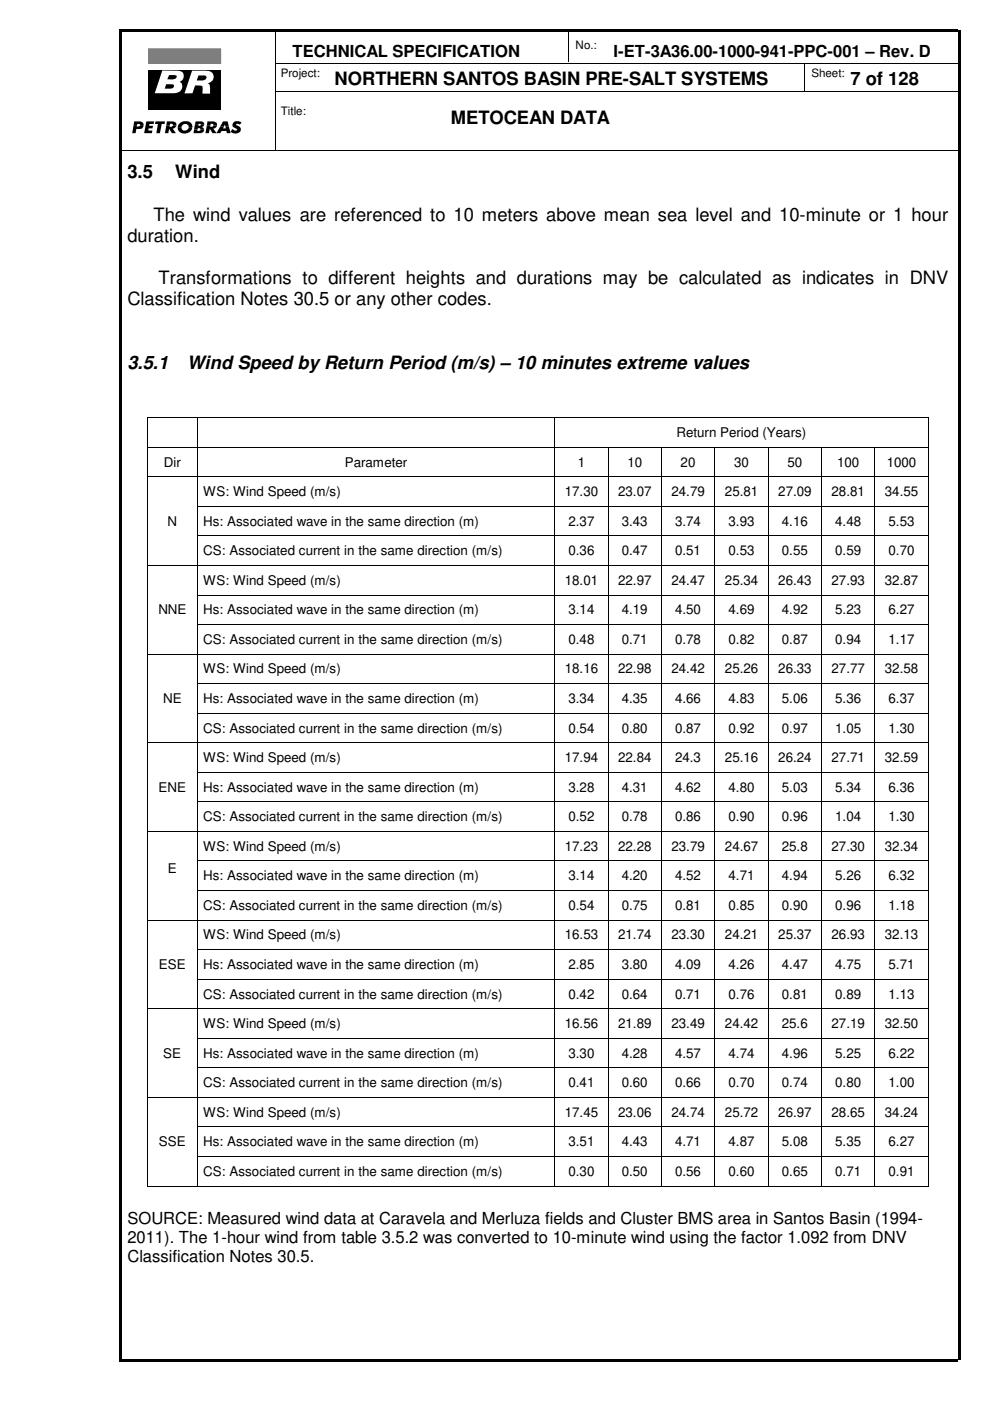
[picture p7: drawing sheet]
<svg xmlns="http://www.w3.org/2000/svg" width="210mm" height="297mm" viewBox="0 0 210 297" stroke-linecap="round" stroke-linejoin="round" font-family="sans-serif">
<defs><g id="words">
<g font-size="3.9">
<text x="71" y="18.1">NORTHERN SANTOS BASIN PRE-SALT SYSTEMS</text>
<text x="180.3" y="18.1">7 of 128</text>
<text x="95.6" y="26.2">METOCEAN DATA</text>
<text x="27" y="37.8">3.5</text>
<text x="37.2" y="37.8">Wind</text>
<text x="32.5" y="46.8">The wind values are referenced to 10 meters above mean sea level and 10-minute or 1 hour</text>
<text x="27" y="51.3">duration.</text>
<text x="27" y="64.8">Classification Notes 30.5 or any other codes.</text>
<text x="33.6" y="60.3">Transformations to different heights and durations may be calculated as indicates in DNV</text>
<text x="27" y="78.3">3.5.1</text>
<text x="39.7" y="78.3">Wind Speed by Return Period (m/s) – 10 minutes extreme values</text>
</g>
<g font-size="3.5">
<text x="62" y="12.1">TECHNICAL SPECIFICATION</text>
<text x="130.1" y="12.1">I-ET-3A36.00-1000-941-PPC-001 – Rev. D</text>
<text x="27" y="259.5">SOURCE: Measured wind data at Caravela and Merluza fields and Cluster BMS area in Santos Basin (1994-</text>
<text x="27" y="263.5">2011). The 1-hour wind from table 3.5.2 was converted to 10-minute wind using the factor 1.092 from DNV</text>
<text x="27" y="267.5">Classification Notes 30.5.</text>
</g>
<g font-size="2.8">
<text x="143.4" y="92.7">Return Period (Years)</text>
<text x="34.8" y="98.9">Dir</text>
<text x="73.1" y="98.9">Parameter</text>
<text x="122.5" y="98.9">1</text>
<text x="133" y="98.9">10</text>
<text x="144.3" y="98.9">20</text>
<text x="155.7" y="98.9">30</text>
<text x="167" y="98.9">50</text>
<text x="177.5" y="98.9">100</text>
<text x="188" y="98.9">1000</text>
<text x="43.1" y="105.2">WS: Wind Speed (m/s)</text>
<text x="119.8" y="105.2">17.30</text>
<text x="131.1" y="105.2">23.07</text>
<text x="142.4" y="105.2">24.79</text>
<text x="153.7" y="105.2">25.81</text>
<text x="165" y="105.2">27.09</text>
<text x="176.3" y="105.2">28.81</text>
<text x="187.6" y="105.2">34.55</text>
<text x="35.5" y="111.5">N</text>
<text x="43.1" y="111.5">Hs: Associated wave in the same direction (m)</text>
<text x="120.5" y="111.5">2.37</text>
<text x="131.8" y="111.5">3.43</text>
<text x="143.1" y="111.5">3.74</text>
<text x="154.5" y="111.5">3.93</text>
<text x="165.8" y="111.5">4.16</text>
<text x="177.1" y="111.5">4.48</text>
<text x="188.4" y="111.5">5.53</text>
<text x="43.1" y="117.7">CS: Associated current in the same direction (m/s)</text>
<text x="120.5" y="117.7">0.36</text>
<text x="131.8" y="117.7">0.47</text>
<text x="143.1" y="117.7">0.51</text>
<text x="154.5" y="117.7">0.53</text>
<text x="165.8" y="117.7">0.55</text>
<text x="177.1" y="117.7">0.59</text>
<text x="188.4" y="117.7">0.70</text>
<text x="43.1" y="124">WS: Wind Speed (m/s)</text>
<text x="119.8" y="124">18.01</text>
<text x="131.1" y="124">22.97</text>
<text x="142.4" y="124">24.47</text>
<text x="153.7" y="124">25.34</text>
<text x="165" y="124">26.43</text>
<text x="176.3" y="124">27.93</text>
<text x="187.6" y="124">32.87</text>
<text x="33.6" y="130.3">NNE</text>
<text x="43.1" y="130.3">Hs: Associated wave in the same direction (m)</text>
<text x="120.5" y="130.3">3.14</text>
<text x="131.8" y="130.3">4.19</text>
<text x="143.1" y="130.3">4.50</text>
<text x="154.5" y="130.3">4.69</text>
<text x="165.8" y="130.3">4.92</text>
<text x="177.1" y="130.3">5.23</text>
<text x="188.4" y="130.3">6.27</text>
<text x="43.1" y="136.5">CS: Associated current in the same direction (m/s)</text>
<text x="120.5" y="136.5">0.48</text>
<text x="131.8" y="136.5">0.71</text>
<text x="143.1" y="136.5">0.78</text>
<text x="154.5" y="136.5">0.82</text>
<text x="165.8" y="136.5">0.87</text>
<text x="177.1" y="136.5">0.94</text>
<text x="188.4" y="136.5">1.17</text>
<text x="43.1" y="142.8">WS: Wind Speed (m/s)</text>
<text x="119.8" y="142.8">18.16</text>
<text x="131.1" y="142.8">22.98</text>
<text x="142.4" y="142.8">24.42</text>
<text x="153.7" y="142.8">25.26</text>
<text x="165" y="142.8">26.33</text>
<text x="176.3" y="142.8">27.77</text>
<text x="187.6" y="142.8">32.58</text>
<text x="34.6" y="149.1">NE</text>
<text x="43.1" y="149.1">Hs: Associated wave in the same direction (m)</text>
<text x="120.5" y="149.1">3.34</text>
<text x="131.8" y="149.1">4.35</text>
<text x="143.1" y="149.1">4.66</text>
<text x="154.5" y="149.1">4.83</text>
<text x="165.8" y="149.1">5.06</text>
<text x="177.1" y="149.1">5.36</text>
<text x="188.4" y="149.1">6.37</text>
<text x="43.1" y="155.3">CS: Associated current in the same direction (m/s)</text>
<text x="120.5" y="155.3">0.54</text>
<text x="131.8" y="155.3">0.80</text>
<text x="143.1" y="155.3">0.87</text>
<text x="154.5" y="155.3">0.92</text>
<text x="165.8" y="155.3">0.97</text>
<text x="177.1" y="155.3">1.05</text>
<text x="188.4" y="155.3">1.30</text>
<text x="43.1" y="161.6">WS: Wind Speed (m/s)</text>
<text x="119.8" y="161.6">17.94</text>
<text x="131.1" y="161.6">22.84</text>
<text x="143.1" y="161.6">24.3</text>
<text x="153.7" y="161.6">25.16</text>
<text x="165" y="161.6">26.24</text>
<text x="176.3" y="161.6">27.71</text>
<text x="187.6" y="161.6">32.59</text>
<text x="33.6" y="167.9">ENE</text>
<text x="43.1" y="167.9">Hs: Associated wave in the same direction (m)</text>
<text x="120.5" y="167.9">3.28</text>
<text x="131.8" y="167.9">4.31</text>
<text x="143.1" y="167.9">4.62</text>
<text x="154.5" y="167.9">4.80</text>
<text x="165.8" y="167.9">5.03</text>
<text x="177.1" y="167.9">5.34</text>
<text x="188.4" y="167.9">6.36</text>
<text x="43.1" y="174.1">CS: Associated current in the same direction (m/s)</text>
<text x="120.5" y="174.1">0.52</text>
<text x="131.8" y="174.1">0.78</text>
<text x="143.1" y="174.1">0.86</text>
<text x="154.5" y="174.1">0.90</text>
<text x="165.8" y="174.1">0.96</text>
<text x="177.1" y="174.1">1.04</text>
<text x="188.4" y="174.1">1.30</text>
<text x="35.6" y="185">E</text>
<text x="43.1" y="180.4">WS: Wind Speed (m/s)</text>
<text x="119.8" y="180.4">17.23</text>
<text x="131.1" y="180.4">22.28</text>
<text x="142.4" y="180.4">23.79</text>
<text x="153.7" y="180.4">24.67</text>
<text x="165.8" y="180.4">25.8</text>
<text x="176.3" y="180.4">27.30</text>
<text x="187.6" y="180.4">32.34</text>
<text x="43.1" y="186.6">Hs: Associated wave in the same direction (m)</text>
<text x="120.5" y="186.6">3.14</text>
<text x="131.8" y="186.6">4.20</text>
<text x="143.1" y="186.6">4.52</text>
<text x="154.5" y="186.6">4.71</text>
<text x="165.8" y="186.6">4.94</text>
<text x="177.1" y="186.6">5.26</text>
<text x="188.4" y="186.6">6.32</text>
<text x="43.1" y="192.9">CS: Associated current in the same direction (m/s)</text>
<text x="120.5" y="192.9">0.54</text>
<text x="131.8" y="192.9">0.75</text>
<text x="143.1" y="192.9">0.81</text>
<text x="154.5" y="192.9">0.85</text>
<text x="165.8" y="192.9">0.90</text>
<text x="177.1" y="192.9">0.96</text>
<text x="188.4" y="192.9">1.18</text>
<text x="43.1" y="199.2">WS: Wind Speed (m/s)</text>
<text x="119.8" y="199.2">16.53</text>
<text x="131.1" y="199.2">21.74</text>
<text x="142.4" y="199.2">23.30</text>
<text x="153.7" y="199.2">24.21</text>
<text x="165" y="199.2">25.37</text>
<text x="176.3" y="199.2">26.93</text>
<text x="187.6" y="199.2">32.13</text>
<text x="33.7" y="205.4">ESE</text>
<text x="43.1" y="205.4">Hs: Associated wave in the same direction (m)</text>
<text x="120.5" y="205.4">2.85</text>
<text x="131.8" y="205.4">3.80</text>
<text x="143.1" y="205.4">4.09</text>
<text x="154.5" y="205.4">4.26</text>
<text x="165.8" y="205.4">4.47</text>
<text x="177.1" y="205.4">4.75</text>
<text x="188.4" y="205.4">5.71</text>
<text x="43.1" y="211.7">CS: Associated current in the same direction (m/s)</text>
<text x="120.5" y="211.7">0.42</text>
<text x="131.8" y="211.7">0.64</text>
<text x="143.1" y="211.7">0.71</text>
<text x="154.5" y="211.7">0.76</text>
<text x="165.8" y="211.7">0.81</text>
<text x="177.1" y="211.7">0.89</text>
<text x="188.4" y="211.7">1.13</text>
<text x="43.1" y="218">WS: Wind Speed (m/s)</text>
<text x="119.8" y="218">16.56</text>
<text x="131.1" y="218">21.89</text>
<text x="142.4" y="218">23.49</text>
<text x="153.7" y="218">24.42</text>
<text x="165.8" y="218">25.6</text>
<text x="176.3" y="218">27.19</text>
<text x="187.6" y="218">32.50</text>
<text x="34.6" y="224.2">SE</text>
<text x="43.1" y="224.2">Hs: Associated wave in the same direction (m)</text>
<text x="120.5" y="224.2">3.30</text>
<text x="131.8" y="224.2">4.28</text>
<text x="143.1" y="224.2">4.57</text>
<text x="154.5" y="224.2">4.74</text>
<text x="165.8" y="224.2">4.96</text>
<text x="177.1" y="224.2">5.25</text>
<text x="188.4" y="224.2">6.22</text>
<text x="43.1" y="230.5">CS: Associated current in the same direction (m/s)</text>
<text x="120.5" y="230.5">0.41</text>
<text x="131.8" y="230.5">0.60</text>
<text x="143.1" y="230.5">0.66</text>
<text x="154.5" y="230.5">0.70</text>
<text x="165.8" y="230.5">0.74</text>
<text x="177.1" y="230.5">0.80</text>
<text x="188.4" y="230.5">1.00</text>
<text x="43.1" y="236.8">WS: Wind Speed (m/s)</text>
<text x="119.8" y="236.8">17.45</text>
<text x="131.1" y="236.8">23.06</text>
<text x="142.4" y="236.8">24.74</text>
<text x="153.7" y="236.8">25.72</text>
<text x="165" y="236.8">26.97</text>
<text x="176.3" y="236.8">28.65</text>
<text x="187.6" y="236.8">34.24</text>
<text x="33.7" y="243">SSE</text>
<text x="43.1" y="243">Hs: Associated wave in the same direction (m)</text>
<text x="120.5" y="243">3.51</text>
<text x="131.8" y="243">4.43</text>
<text x="143.1" y="243">4.71</text>
<text x="154.5" y="243">4.87</text>
<text x="165.8" y="243">5.08</text>
<text x="177.1" y="243">5.35</text>
<text x="188.4" y="243">6.27</text>
<text x="43.1" y="249.3">CS: Associated current in the same direction (m/s)</text>
<text x="120.5" y="249.3">0.30</text>
<text x="131.8" y="249.3">0.50</text>
<text x="143.1" y="249.3">0.56</text>
<text x="154.5" y="249.3">0.60</text>
<text x="165.8" y="249.3">0.65</text>
<text x="177.1" y="249.3">0.71</text>
<text x="188.4" y="249.3">0.91</text>
</g>
<g font-size="2.5">
<text x="122" y="10.3">No.:</text>
<text x="59.5" y="16.3">Project:</text>
<text x="172" y="16.3">Sheet:</text>
<text x="59.5" y="24.5">Title:</text>
</g>
</g></defs>
<path d="M25.4 6.3h177.8v.5h-177.8zM25.4 288.2h177.8v.6h-177.8zM25.4 6.3h.5v281.9h-.5zM203.1 6.3h.5v281.9h-.5z" fill="#000"/>
<path d="M58.4 13.4h144.8M58.4 19.4h144.8M58.5 6.3v25.4M120.5 6.3v6.9M170.5 13.3v6.1M25.4 31.8h177.8" fill="none" stroke="#000" stroke-width=".21"/>
<path d="M31.5 15h15.3v8.4h-15.3z" fill-rule="evenodd" fill="#000"/>
<path d="M40.7 15h2.9a1.36 1.36 0 0 1 1.7 1.1 1.36 1.36 0 0 1-1.2 1.6h-.1l.4 .2 .1 .3v1.7h-1.6v-1.6l-.7-.2h-.8l-.6 1.7h-1.7z" fill-rule="evenodd" fill="#fff"/>
<path d="M31.5 10.3h15.3v3.2h-15.3z" fill-rule="evenodd" fill="#7f7f7f"/>
<path d="M31.5 10.3h15.3v3.2h-15.3z" fill="none" stroke="#7f7f7f" stroke-width=".21"/>
<path d="M42.1 16h1a.5 .5 0 0 1 .7 .4 .5 .5 0 0 1-.5 .6l-1.6 .1z" fill-rule="evenodd" fill="#000"/>
<path d="M34.4 14.9l3.2 .1a1.23 1.23 0 0 1 1.3 1 1.23 1.23 0 0 1-.8 1.4 1.17 1.17 0 0 1 .6 1.1 1.17 1.17 0 0 1-.8 1l-.9 .3h-4.2z" fill-rule="evenodd" fill="#fff"/>
<g fill="#000">
<path d="M35.2 17.9h.8a.52 .52 0 0 1 .6 0 .52 .52 0 0 1 .1 .6l-.5 .3h-1.3z" fill-rule="evenodd"/>
<path d="M35.9 15.9h1a.45 .45 0 0 1 .6 .4 .45 .45 0 0 1-.6 .5h-1.4z" fill-rule="evenodd"/>
<path d="M28.4 25.7l1.6 .1 .4 .4v.3h-.7l-.2-.2h-.4l-.1 .2h-.7z" fill-rule="evenodd"/>
<path d="M28.3 26.5h.7v.3h.5l.2-.3h.7a.99 .99 0 0 1-1.3 .8h-.2l-.2 .9h-.7z" fill-rule="evenodd"/>
<path d="M31 25.7h1.7l-.1 .6h-.9l-.1 .4h.8l-.1 .5h-.8v.5h.8l-.1 .5h-1.6z" fill-rule="evenodd"/>
<path d="M33 25.7h2l-.1 .6h-.6l-.4 1.9h-.8l.4-1.9h-.6z" fill-rule="evenodd"/>
<path d="M35.4 25.7l1.6 .1 .3 .2 .1 .6h-.7v-.2l-.3-.2h-.3l-.1 .4h-.7z" fill-rule="evenodd"/>
<path d="M35.3 26.6h.7l-.1 .3h.5l.3-.3h.7l-.3 .5-.5 .2 .7 .9h-.9l-.5-.9-.2 .9h-.7z" fill-rule="evenodd"/>
<path d="M38.1 26.2l.2-.2a1.61 1.61 0 0 1 2.5 .8v.2h-.8a.77 .77 0 0 0-.8-.7 .77 .77 0 0 0-.7 .7h-.8z" fill-rule="evenodd"/>
<path d="M37.7 27h.8a.76 .76 0 0 0 .7 .7 .76 .76 0 0 0 .8-.7h.8a1.6 1.6 0 0 1-1.5 1.3 1.6 1.6 0 0 1-1.6-1z" fill-rule="evenodd"/>
<path d="M41.3 26.5h.8l-.1 .2h.4l.2-.2h.7l-.3 .3-.3 .1 .4 .2 .2 .4h-.8l-.1-.3h-.4l-.1 .3h-.8z" fill-rule="evenodd"/>
<path d="M41.1 27.5h.8l-.1 .3 .5-.1 .2-.2h.8v.2l-.4 .4-.3 .1h-1.6z" fill-rule="evenodd"/>
<path d="M41.5 25.7l1.5 .1 .3 .3v.3l-.7 .1-.1-.3h-.4v.3h-.8z" fill-rule="evenodd"/>
<path d="M44 25.7l1.6 .1 .3 .3 .1 .5h-.7l-.3-.4h-.3l-.1 .4h-.7z" fill-rule="evenodd"/>
<path d="M43.9 26.6h.7l-.1 .3a.52 .52 0 0 0 .8-.3h.7l-.4 .5-.4 .2 .7 .9h-.9l-.5-.9-.2 .9h-.7z" fill-rule="evenodd"/>
<path d="M47.3 25.7h1l.2 1.1h-.7l-.1-.5-.2 .5h-.8z" fill-rule="evenodd"/>
<path d="M46.7 26.8h.8l-.2 .4h.6l-.1-.4h.7l.4 1.4h-.8l-.1-.4h-1l-.3 .4h-.8z" fill-rule="evenodd"/>
<path d="M49.6 25.9l.4-.2 .9 .1 .3 .2-.4 .5a.37 .37 0 0 0-.4-.3 .37 .37 0 0 0-.3 .3l.1 .1a.85 .85 0 0 1 .9 .9 .85 .85 0 0 1-1 .8l-.7-.1-.5-.3 .4-.6a.57 .57 0 0 0 .5 .4 .57 .57 0 0 0 .5-.3l-.4-.2a.74 .74 0 0 1-.3-1.3z" fill-rule="evenodd"/>
</g>
<g fill="#fff">
<path d="M26.8 9.6h.3v.3h-.3z"/>
<path d="M27.1 9.6h28.1v.3h-28.1z"/>
<path d="M55.2 9.6h.3v.3h-.3z"/>
<path d="M26.8 28.7h.3v.2h-.3z"/>
<path d="M27.1 28.7h28.1v.2h-28.1z"/>
<path d="M55.2 28.7h.3v.2h-.3z"/>
<path d="M26.8 9.9h.3v18.8h-.3z"/>
<path d="M55.2 9.9h.3v18.8h-.3z"/>
</g>
<g fill="#000">
<path d="M31.2 88.5h.1v.1h-.1zM31.2 94.7h.1v.2h-.1zM41.8 88.5h.2v.1h-.2zM41.8 94.7h.2v.2h-.2zM117.6 88.5h.1v.1h-.1zM117.6 94.7h.1v.2h-.1zM128.9 94.7h.1v.2h-.1zM140.2 94.7h.1v.2h-.1zM151.5 94.7h.2v.2h-.2zM162.8 94.7h.2v.2h-.2zM174.1 94.7h.2v.2h-.2zM185.4 94.7h.2v.2h-.2z"/>
<path d="M196.7 88.5h.2v.1h-.2zM196.7 94.7h.2v.2h-.2zM31.2 101h.1v.2h-.1zM31.2 107.3h.1v.1h-.1zM31.2 113.5h.1v.2h-.1zM31.2 119.8h.1v.2h-.1zM41.8 101h.2v.2h-.2zM41.8 107.3h.2v.1h-.2zM41.8 113.5h.2v.2h-.2zM41.8 119.8h.2v.2h-.2zM117.6 101h.1v.2h-.1zM117.6 107.3h.1v.1h-.1z"/>
<path d="M117.6 113.5h.1v.2h-.1zM117.6 119.8h.1v.2h-.1zM128.9 101h.1v.2h-.1zM128.9 107.3h.1v.1h-.1zM128.9 113.5h.1v.2h-.1zM128.9 119.8h.1v.2h-.1zM140.2 101h.1v.2h-.1zM140.2 107.3h.1v.1h-.1zM140.2 113.5h.1v.2h-.1zM140.2 119.8h.1v.2h-.1zM151.5 101h.2v.2h-.2zM151.5 107.3h.2v.1h-.2z"/>
<path d="M151.5 113.5h.2v.2h-.2zM151.5 119.8h.2v.2h-.2zM162.8 101h.2v.2h-.2zM162.8 107.3h.2v.1h-.2zM162.8 113.5h.2v.2h-.2zM162.8 119.8h.2v.2h-.2zM174.1 101h.2v.2h-.2zM174.1 107.3h.2v.1h-.2zM174.1 113.5h.2v.2h-.2zM174.1 119.8h.2v.2h-.2zM185.4 101h.2v.2h-.2zM185.4 107.3h.2v.1h-.2z"/>
<path d="M185.4 113.5h.2v.2h-.2zM185.4 119.8h.2v.2h-.2zM196.7 101h.2v.2h-.2zM196.7 107.3h.2v.1h-.2zM196.7 113.5h.2v.2h-.2zM196.7 119.8h.2v.2h-.2zM31.2 126.1h.1v.1h-.1zM31.2 132.3h.1v.2h-.1zM31.2 138.6h.1v.2h-.1zM41.8 126.1h.2v.1h-.2zM41.8 132.3h.2v.2h-.2zM41.8 138.6h.2v.2h-.2z"/>
<path d="M117.6 126.1h.1v.1h-.1zM117.6 132.3h.1v.2h-.1zM117.6 138.6h.1v.2h-.1zM128.9 126.1h.1v.1h-.1zM128.9 132.3h.1v.2h-.1zM128.9 138.6h.1v.2h-.1zM140.2 126.1h.1v.1h-.1zM140.2 132.3h.1v.2h-.1zM140.2 138.6h.1v.2h-.1zM151.5 126.1h.2v.1h-.2zM151.5 132.3h.2v.2h-.2zM151.5 138.6h.2v.2h-.2z"/>
<path d="M162.8 126.1h.2v.1h-.2zM162.8 132.3h.2v.2h-.2zM162.8 138.6h.2v.2h-.2zM174.1 126.1h.2v.1h-.2zM174.1 132.3h.2v.2h-.2zM174.1 138.6h.2v.2h-.2zM185.4 126.1h.2v.1h-.2zM185.4 132.3h.2v.2h-.2zM185.4 138.6h.2v.2h-.2zM196.7 126.1h.2v.1h-.2zM196.7 132.3h.2v.2h-.2zM196.7 138.6h.2v.2h-.2z"/>
<path d="M31.2 144.9h.1v.1h-.1zM31.2 151.1h.1v.2h-.1zM31.2 157.4h.1v.2h-.1zM41.8 144.9h.2v.1h-.2zM41.8 151.1h.2v.2h-.2zM41.8 157.4h.2v.2h-.2zM117.6 144.9h.1v.1h-.1zM117.6 151.1h.1v.2h-.1zM117.6 157.4h.1v.2h-.1zM128.9 144.9h.1v.1h-.1zM128.9 151.1h.1v.2h-.1zM128.9 157.4h.1v.2h-.1z"/>
<path d="M140.2 144.9h.1v.1h-.1zM140.2 151.1h.1v.2h-.1zM140.2 157.4h.1v.2h-.1zM151.5 144.9h.2v.1h-.2zM151.5 151.1h.2v.2h-.2zM151.5 157.4h.2v.2h-.2zM162.8 144.9h.2v.1h-.2zM162.8 151.1h.2v.2h-.2zM162.8 157.4h.2v.2h-.2zM174.1 144.9h.2v.1h-.2zM174.1 151.1h.2v.2h-.2zM174.1 157.4h.2v.2h-.2z"/>
<path d="M185.4 144.9h.2v.1h-.2zM185.4 151.1h.2v.2h-.2zM185.4 157.4h.2v.2h-.2zM196.7 144.9h.2v.1h-.2zM196.7 151.1h.2v.2h-.2zM196.7 157.4h.2v.2h-.2zM31.2 163.7h.1v.1h-.1zM31.2 169.9h.1v.2h-.1zM31.2 176.2h.1v.2h-.1zM41.8 163.7h.2v.1h-.2zM41.8 169.9h.2v.2h-.2zM41.8 176.2h.2v.2h-.2z"/>
<path d="M117.6 163.7h.1v.1h-.1zM117.6 169.9h.1v.2h-.1zM117.6 176.2h.1v.2h-.1zM128.9 163.7h.1v.1h-.1zM128.9 169.9h.1v.2h-.1zM128.9 176.2h.1v.2h-.1zM140.2 163.7h.1v.1h-.1zM140.2 169.9h.1v.2h-.1zM140.2 176.2h.1v.2h-.1zM151.5 163.7h.2v.1h-.2zM151.5 169.9h.2v.2h-.2zM151.5 176.2h.2v.2h-.2z"/>
<path d="M162.8 163.7h.2v.1h-.2zM162.8 169.9h.2v.2h-.2zM162.8 176.2h.2v.2h-.2zM174.1 163.7h.2v.1h-.2zM174.1 169.9h.2v.2h-.2zM174.1 176.2h.2v.2h-.2zM185.4 163.7h.2v.1h-.2zM185.4 169.9h.2v.2h-.2zM185.4 176.2h.2v.2h-.2zM196.7 163.7h.2v.1h-.2zM196.7 169.9h.2v.2h-.2zM196.7 176.2h.2v.2h-.2z"/>
<path d="M31.2 182.5h.1v.1h-.1zM31.2 188.7h.1v.2h-.1zM31.2 195h.1v.2h-.1zM41.8 182.5h.2v.1h-.2zM41.8 188.7h.2v.2h-.2zM41.8 195h.2v.2h-.2zM117.6 182.5h.1v.1h-.1zM117.6 188.7h.1v.2h-.1zM117.6 195h.1v.2h-.1zM128.9 182.5h.1v.1h-.1zM128.9 188.7h.1v.2h-.1zM128.9 195h.1v.2h-.1z"/>
<path d="M140.2 182.5h.1v.1h-.1zM140.2 188.7h.1v.2h-.1zM140.2 195h.1v.2h-.1zM151.5 182.5h.2v.1h-.2zM151.5 188.7h.2v.2h-.2zM151.5 195h.2v.2h-.2zM162.8 182.5h.2v.1h-.2zM162.8 188.7h.2v.2h-.2zM162.8 195h.2v.2h-.2zM174.1 182.5h.2v.1h-.2zM174.1 188.7h.2v.2h-.2zM174.1 195h.2v.2h-.2z"/>
<path d="M185.4 182.5h.2v.1h-.2zM185.4 188.7h.2v.2h-.2zM185.4 195h.2v.2h-.2zM196.7 182.5h.2v.1h-.2zM196.7 188.7h.2v.2h-.2zM196.7 195h.2v.2h-.2zM31.2 201.3h.1v.1h-.1zM31.2 207.5h.1v.2h-.1zM31.2 213.8h.1v.2h-.1zM41.8 201.3h.2v.1h-.2zM41.8 207.5h.2v.2h-.2zM41.8 213.8h.2v.2h-.2z"/>
<path d="M117.6 201.3h.1v.1h-.1zM117.6 207.5h.1v.2h-.1zM117.6 213.8h.1v.2h-.1zM128.9 201.3h.1v.1h-.1zM128.9 207.5h.1v.2h-.1zM128.9 213.8h.1v.2h-.1zM140.2 201.3h.1v.1h-.1zM140.2 207.5h.1v.2h-.1zM140.2 213.8h.1v.2h-.1zM151.5 201.3h.2v.1h-.2zM151.5 207.5h.2v.2h-.2zM151.5 213.8h.2v.2h-.2z"/>
<path d="M162.8 201.3h.2v.1h-.2zM162.8 207.5h.2v.2h-.2zM162.8 213.8h.2v.2h-.2zM174.1 201.3h.2v.1h-.2zM174.1 207.5h.2v.2h-.2zM174.1 213.8h.2v.2h-.2zM185.4 201.3h.2v.1h-.2zM185.4 207.5h.2v.2h-.2zM185.4 213.8h.2v.2h-.2zM196.7 201.3h.2v.1h-.2zM196.7 207.5h.2v.2h-.2zM196.7 213.8h.2v.2h-.2z"/>
<path d="M31.2 220h.1v.2h-.1zM31.2 226.3h.1v.2h-.1zM31.2 232.6h.1v.1h-.1zM31.2 238.8h.1v.2h-.1zM41.8 220h.2v.2h-.2zM41.8 226.3h.2v.2h-.2zM41.8 232.6h.2v.1h-.2zM41.8 238.8h.2v.2h-.2zM117.6 220h.1v.2h-.1zM117.6 226.3h.1v.2h-.1zM117.6 232.6h.1v.1h-.1zM117.6 238.8h.1v.2h-.1z"/>
<path d="M128.9 220h.1v.2h-.1zM128.9 226.3h.1v.2h-.1zM128.9 232.6h.1v.1h-.1zM128.9 238.8h.1v.2h-.1zM140.2 220h.1v.2h-.1zM140.2 226.3h.1v.2h-.1zM140.2 232.6h.1v.1h-.1zM140.2 238.8h.1v.2h-.1zM151.5 220h.2v.2h-.2zM151.5 226.3h.2v.2h-.2zM151.5 232.6h.2v.1h-.2zM151.5 238.8h.2v.2h-.2z"/>
<path d="M162.8 220h.2v.2h-.2zM162.8 226.3h.2v.2h-.2zM162.8 232.6h.2v.1h-.2zM162.8 238.8h.2v.2h-.2zM174.1 220h.2v.2h-.2zM174.1 226.3h.2v.2h-.2zM174.1 232.6h.2v.1h-.2zM174.1 238.8h.2v.2h-.2zM185.4 220h.2v.2h-.2zM185.4 226.3h.2v.2h-.2zM185.4 232.6h.2v.1h-.2zM185.4 238.8h.2v.2h-.2z"/>
<path d="M196.7 220h.2v.2h-.2zM196.7 226.3h.2v.2h-.2zM196.7 232.6h.2v.1h-.2zM196.7 238.8h.2v.2h-.2zM31.2 245.1h.1v.2h-.1zM31.2 251.4h.1v.1h-.1zM41.8 245.1h.2v.2h-.2zM41.8 251.4h.2v.1h-.2zM117.6 245.1h.1v.2h-.1zM117.6 251.4h.1v.1h-.1zM128.9 245.1h.1v.2h-.1zM128.9 251.4h.1v.1h-.1z"/>
<path d="M140.2 245.1h.1v.2h-.1zM140.2 251.4h.1v.1h-.1zM151.5 245.1h.2v.2h-.2zM151.5 251.4h.2v.1h-.2zM162.8 245.1h.2v.2h-.2zM162.8 251.4h.2v.1h-.2zM174.1 245.1h.2v.2h-.2zM174.1 251.4h.2v.1h-.2zM185.4 245.1h.2v.2h-.2zM185.4 251.4h.2v.1h-.2zM196.7 245.1h.2v.2h-.2zM196.7 251.4h.2v.1h-.2z"/>
</g>
<g fill="none" stroke="#000" stroke-width=".21">
<path d="M31.2 88.6v6.1M31.2 94.9v6.1M31.3 88.6h10.5M31.3 94.8h10.5M41.9 88.6v6.1M41.9 94.9v6.1M42 88.6h75.6M42 94.8h75.6M117.6 88.6v6.1M117.6 94.9v6.1M117.7 88.6h79M117.7 94.8h11.2"/>
<path d="M128.9 94.9v6.1M129 94.8h11.2M140.3 94.9v6.1M140.3 94.8h11.2M151.6 94.9v6.1M151.7 94.8h11.1M162.9 94.9v6.1M163 94.8h11.1M174.2 94.9v6.1M174.3 94.8h11.1M185.5 94.9v6.1M185.6 94.8h11.1"/>
<path d="M196.8 88.6v6.1M196.8 94.9v6.1M31.2 101.2v6.1M31.2 107.4v6.1M31.2 113.7v6.1M31.2 120v6.1M31.3 101.1h10.5M31.3 119.9h10.5M41.9 101.2v6.1M41.9 107.4v6.1M41.9 113.7v6.1M41.9 120v6.1"/>
<path d="M42 101.1h75.6M42 107.4h75.6M42 113.6h75.6M42 119.9h75.6M117.6 101.2v6.1M117.6 107.4v6.1M117.6 113.7v6.1M117.6 120v6.1M117.7 101.1h11.2M117.7 107.4h11.2M117.7 113.6h11.2M117.7 119.9h11.2"/>
<path d="M128.9 101.2v6.1M128.9 107.4v6.1M128.9 113.7v6.1M128.9 120v6.1M129 101.1h11.2M129 107.4h11.2M129 113.6h11.2M129 119.9h11.2M140.3 101.2v6.1M140.3 107.4v6.1M140.3 113.7v6.1M140.3 120v6.1"/>
<path d="M140.3 101.1h11.2M140.3 107.4h11.2M140.3 113.6h11.2M140.3 119.9h11.2M151.6 101.2v6.1M151.6 107.4v6.1M151.6 113.7v6.1M151.6 120v6.1M151.7 101.1h11.1M151.7 107.4h11.1M151.7 113.6h11.1M151.7 119.9h11.1"/>
<path d="M162.9 101.2v6.1M162.9 107.4v6.1M162.9 113.7v6.1M162.9 120v6.1M163 101.1h11.1M163 107.4h11.1M163 113.6h11.1M163 119.9h11.1M174.2 101.2v6.1M174.2 107.4v6.1M174.2 113.7v6.1M174.2 120v6.1"/>
<path d="M174.3 101.1h11.1M174.3 107.4h11.1M174.3 113.6h11.1M174.3 119.9h11.1M185.5 101.2v6.1M185.5 107.4v6.1M185.5 113.7v6.1M185.5 120v6.1M185.6 101.1h11.1M185.6 107.4h11.1M185.6 113.6h11.1M185.6 119.9h11.1"/>
<path d="M196.8 101.2v6.1M196.8 107.4v6.1M196.8 113.7v6.1M196.8 120v6.1M31.2 126.2v6.1M31.2 132.5v6.1M31.2 138.8v6.1M31.3 138.7h10.5M41.9 126.2v6.1M41.9 132.5v6.1M41.9 138.8v6.1M42 126.2h75.6"/>
<path d="M42 132.4h75.6M42 138.7h75.6M117.6 126.2v6.1M117.6 132.5v6.1M117.6 138.8v6.1M117.7 126.2h11.2M117.7 132.4h11.2M117.7 138.7h11.2M128.9 126.2v6.1M128.9 132.5v6.1M128.9 138.8v6.1M129 126.2h11.2"/>
<path d="M129 132.4h11.2M129 138.7h11.2M140.3 126.2v6.1M140.3 132.5v6.1M140.3 138.8v6.1M140.3 126.2h11.2M140.3 132.4h11.2M140.3 138.7h11.2M151.6 126.2v6.1M151.6 132.5v6.1M151.6 138.8v6.1M151.7 126.2h11.1"/>
<path d="M151.7 132.4h11.1M151.7 138.7h11.1M162.9 126.2v6.1M162.9 132.5v6.1M162.9 138.8v6.1M163 126.2h11.1M163 132.4h11.1M163 138.7h11.1M174.2 126.2v6.1M174.2 132.5v6.1M174.2 138.8v6.1M174.3 126.2h11.1"/>
<path d="M174.3 132.4h11.1M174.3 138.7h11.1M185.5 126.2v6.1M185.5 132.5v6.1M185.5 138.8v6.1M185.6 126.2h11.1M185.6 132.4h11.1M185.6 138.7h11.1M196.8 126.2v6.1M196.8 132.5v6.1M196.8 138.8v6.1M31.2 145v6.1"/>
<path d="M31.2 151.3v6.1M31.2 157.6v6.1M31.3 157.5h10.5M41.9 145v6.1M41.9 151.3v6.1M41.9 157.6v6.1M42 144.9h75.6M42 151.2h75.6M42 157.5h75.6M117.6 145v6.1M117.6 151.3v6.1M117.6 157.6v6.1"/>
<path d="M117.7 144.9h11.2M117.7 151.2h11.2M117.7 157.5h11.2M128.9 145v6.1M128.9 151.3v6.1M128.9 157.6v6.1M129 144.9h11.2M129 151.2h11.2M129 157.5h11.2M140.3 145v6.1M140.3 151.3v6.1M140.3 157.6v6.1"/>
<path d="M140.3 144.9h11.2M140.3 151.2h11.2M140.3 157.5h11.2M151.6 145v6.1M151.6 151.3v6.1M151.6 157.6v6.1M151.7 144.9h11.1M151.7 151.2h11.1M151.7 157.5h11.1M162.9 145v6.1M162.9 151.3v6.1M162.9 157.6v6.1"/>
<path d="M163 144.9h11.1M163 151.2h11.1M163 157.5h11.1M174.2 145v6.1M174.2 151.3v6.1M174.2 157.6v6.1M174.3 144.9h11.1M174.3 151.2h11.1M174.3 157.5h11.1M185.5 145v6.1M185.5 151.3v6.1M185.5 157.6v6.1"/>
<path d="M185.6 144.9h11.1M185.6 151.2h11.1M185.6 157.5h11.1M196.8 145v6.1M196.8 151.3v6.1M196.8 157.6v6.1M31.2 163.8v6.1M31.2 170.1v6.1M31.2 176.4v6.1M31.3 176.3h10.5M41.9 163.8v6.1M41.9 170.1v6.1"/>
<path d="M41.9 176.4v6.1M42 163.7h75.6M42 170h75.6M42 176.3h75.6M117.6 163.8v6.1M117.6 170.1v6.1M117.6 176.4v6.1M117.7 163.7h11.2M117.7 170h11.2M117.7 176.3h11.2M128.9 163.8v6.1M128.9 170.1v6.1"/>
<path d="M128.9 176.4v6.1M129 163.7h11.2M129 170h11.2M129 176.3h11.2M140.3 163.8v6.1M140.3 170.1v6.1M140.3 176.4v6.1M140.3 163.7h11.2M140.3 170h11.2M140.3 176.3h11.2M151.6 163.8v6.1M151.6 170.1v6.1"/>
<path d="M151.6 176.4v6.1M151.7 163.7h11.1M151.7 170h11.1M151.7 176.3h11.1M162.9 163.8v6.1M162.9 170.1v6.1M162.9 176.4v6.1M163 163.7h11.1M163 170h11.1M163 176.3h11.1M174.2 163.8v6.1M174.2 170.1v6.1"/>
<path d="M174.2 176.4v6.1M174.3 163.7h11.1M174.3 170h11.1M174.3 176.3h11.1M185.5 163.8v6.1M185.5 170.1v6.1M185.5 176.4v6.1M185.6 163.7h11.1M185.6 170h11.1M185.6 176.3h11.1M196.8 163.8v6.1M196.8 170.1v6.1"/>
<path d="M196.8 176.4v6.1M31.2 182.6v6.1M31.2 188.9v6.1M31.2 195.2v6.1M31.3 195.1h10.5M41.9 182.6v6.1M41.9 188.9v6.1M41.9 195.2v6.1M42 182.5h75.6M42 188.8h75.6M42 195.1h75.6M117.6 182.6v6.1"/>
<path d="M117.6 188.9v6.1M117.6 195.2v6.1M117.7 182.5h11.2M117.7 188.8h11.2M117.7 195.1h11.2M128.9 182.6v6.1M128.9 188.9v6.1M128.9 195.2v6.1M129 182.5h11.2M129 188.8h11.2M129 195.1h11.2M140.3 182.6v6.1"/>
<path d="M140.3 188.9v6.1M140.3 195.2v6.1M140.3 182.5h11.2M140.3 188.8h11.2M140.3 195.1h11.2M151.6 182.6v6.1M151.6 188.9v6.1M151.6 195.2v6.1M151.7 182.5h11.1M151.7 188.8h11.1M151.7 195.1h11.1M162.9 182.6v6.1"/>
<path d="M162.9 188.9v6.1M162.9 195.2v6.1M163 182.5h11.1M163 188.8h11.1M163 195.1h11.1M174.2 182.6v6.1M174.2 188.9v6.1M174.2 195.2v6.1M174.3 182.5h11.1M174.3 188.8h11.1M174.3 195.1h11.1M185.5 182.6v6.1"/>
<path d="M185.5 188.9v6.1M185.5 195.2v6.1M185.6 182.5h11.1M185.6 188.8h11.1M185.6 195.1h11.1M196.8 182.6v6.1M196.8 188.9v6.1M196.8 195.2v6.1M31.2 201.4v6.1M31.2 207.7v6.1M31.2 214v6M31.3 213.9h10.5"/>
<path d="M41.9 201.4v6.1M41.9 207.7v6.1M41.9 214v6M42 201.3h75.6M42 207.6h75.6M42 213.9h75.6M117.6 201.4v6.1M117.6 207.7v6.1M117.6 214v6M117.7 201.3h11.2M117.7 207.6h11.2M117.7 213.9h11.2"/>
<path d="M128.9 201.4v6.1M128.9 207.7v6.1M128.9 214v6M129 201.3h11.2M129 207.6h11.2M129 213.9h11.2M140.3 201.4v6.1M140.3 207.7v6.1M140.3 214v6M140.3 201.3h11.2M140.3 207.6h11.2M140.3 213.9h11.2"/>
<path d="M151.6 201.4v6.1M151.6 207.7v6.1M151.6 214v6M151.7 201.3h11.1M151.7 207.6h11.1M151.7 213.9h11.1M162.9 201.4v6.1M162.9 207.7v6.1M162.9 214v6M163 201.3h11.1M163 207.6h11.1M163 213.9h11.1"/>
<path d="M174.2 201.4v6.1M174.2 207.7v6.1M174.2 214v6M174.3 201.3h11.1M174.3 207.6h11.1M174.3 213.9h11.1M185.5 201.4v6.1M185.5 207.7v6.1M185.5 214v6M185.6 201.3h11.1M185.6 207.6h11.1M185.6 213.9h11.1"/>
<path d="M196.8 201.4v6.1M196.8 207.7v6.1M196.8 214v6M31.2 220.2v6.1M31.2 226.5v6.1M31.2 232.7v6.1M31.2 239v6.1M31.3 232.7h10.5M41.9 220.2v6.1M41.9 226.5v6.1M41.9 232.7v6.1M41.9 239v6.1"/>
<path d="M42 220.1h75.6M42 226.4h75.6M42 232.7h75.6M42 238.9h75.6M117.6 220.2v6.1M117.6 226.5v6.1M117.6 232.7v6.1M117.6 239v6.1M117.7 220.1h11.2M117.7 226.4h11.2M117.7 232.7h11.2M117.7 238.9h11.2"/>
<path d="M128.9 220.2v6.1M128.9 226.5v6.1M128.9 232.7v6.1M128.9 239v6.1M129 220.1h11.2M129 226.4h11.2M129 232.7h11.2M129 238.9h11.2M140.3 220.2v6.1M140.3 226.5v6.1M140.3 232.7v6.1M140.3 239v6.1"/>
<path d="M140.3 220.1h11.2M140.3 226.4h11.2M140.3 232.7h11.2M140.3 238.9h11.2M151.6 220.2v6.1M151.6 226.5v6.1M151.6 232.7v6.1M151.6 239v6.1M151.7 220.1h11.1M151.7 226.4h11.1M151.7 232.7h11.1M151.7 238.9h11.1"/>
<path d="M162.9 220.2v6.1M162.9 226.5v6.1M162.9 232.7v6.1M162.9 239v6.1M163 220.1h11.1M163 226.4h11.1M163 232.7h11.1M163 238.9h11.1M174.2 220.2v6.1M174.2 226.5v6.1M174.2 232.7v6.1M174.2 239v6.1"/>
<path d="M174.3 220.1h11.1M174.3 226.4h11.1M174.3 232.7h11.1M174.3 238.9h11.1M185.5 220.2v6.1M185.5 226.5v6.1M185.5 232.7v6.1M185.5 239v6.1M185.6 220.1h11.1M185.6 226.4h11.1M185.6 232.7h11.1M185.6 238.9h11.1"/>
<path d="M196.8 220.2v6.1M196.8 226.5v6.1M196.8 232.7v6.1M196.8 239v6.1M31.2 245.3v6.1M31.3 251.5h10.5M41.9 245.3v6.1M42 245.2h75.6M42 251.5h75.6M117.6 245.3v6.1M117.7 245.2h11.2M117.7 251.5h11.2"/>
<path d="M128.9 245.3v6.1M129 245.2h11.2M129 251.5h11.2M140.3 245.3v6.1M140.3 245.2h11.2M140.3 251.5h11.2M151.6 245.3v6.1M151.7 245.2h11.1M151.7 251.5h11.1M162.9 245.3v6.1M163 245.2h11.1M163 251.5h11.1"/>
<path d="M174.2 245.3v6.1M174.3 245.2h11.1M174.3 251.5h11.1M185.5 245.3v6.1M185.6 245.2h11.1M185.6 251.5h11.1M196.8 245.3v6.1"/>
</g>
<use href="#words"/>
</svg>
